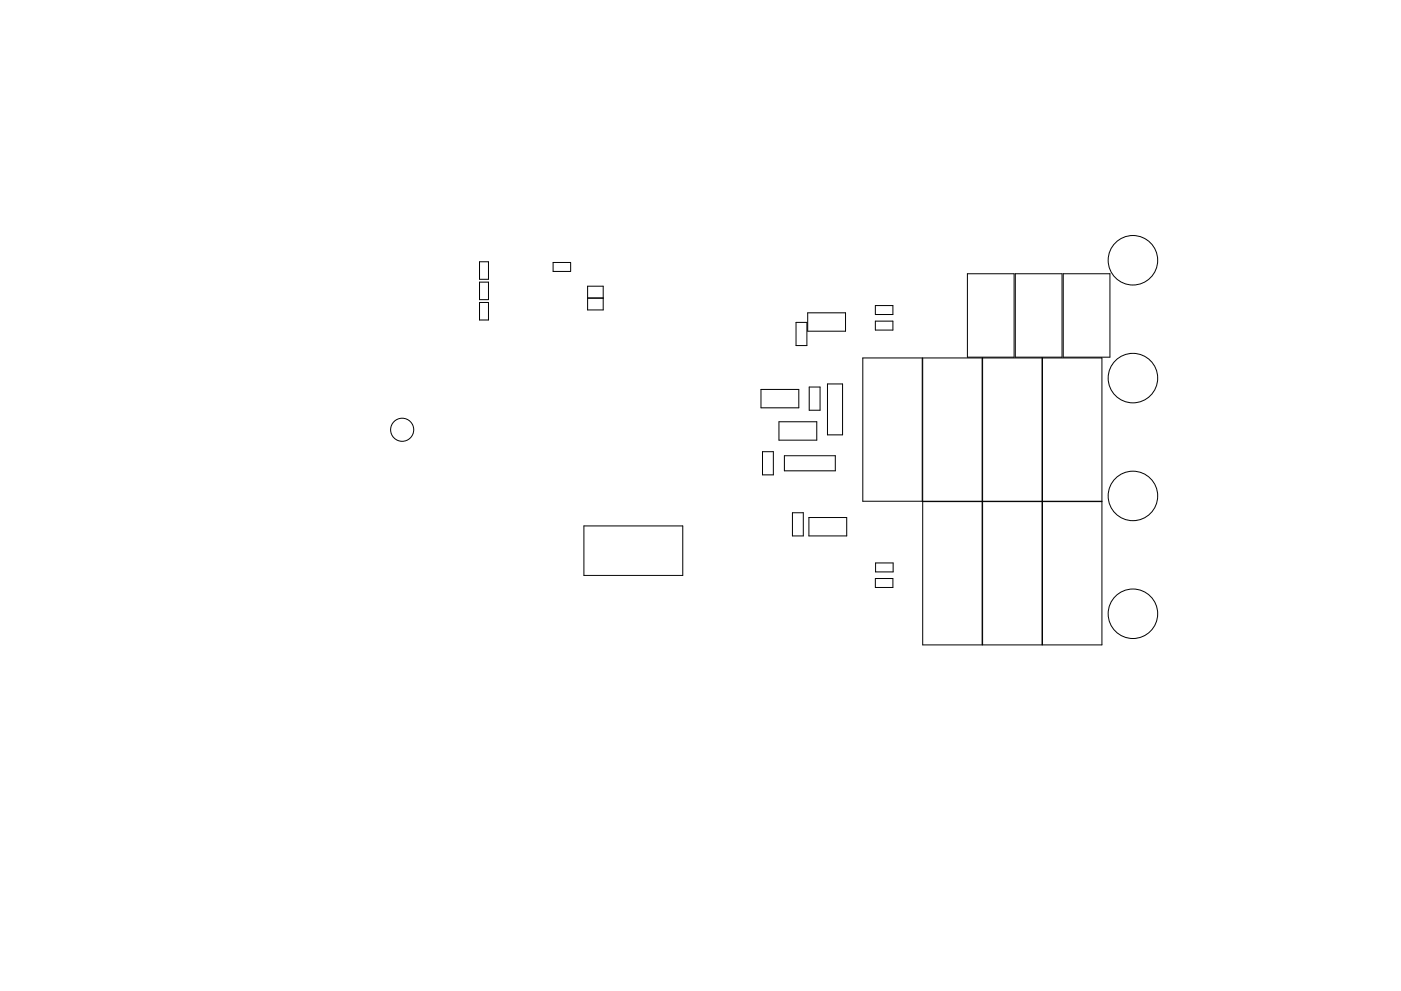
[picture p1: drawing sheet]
<svg xmlns="http://www.w3.org/2000/svg" width="297mm" height="210mm" viewBox="0 0 297 210" stroke-linecap="round" stroke-linejoin="round" font-family="sans-serif">
<g fill="none" stroke="#000" stroke-width=".21">
<path d="M101.7 55.5h1.9v3.8h-1.9zM101.7 59.9h1.9v3.7h-1.9zM117.3 55.7h3.7v1.9h-3.7zM205.1 58.1h9.9v17.7h-9.9zM215.3 58.1h9.9v17.7h-9.9zM225.4 58.1h9.9v17.7h-9.9zM101.7 64.2h1.9v3.7h-1.9zM124.6 60.7h3.3v5.1h-3.3zM124.6 63.2h3.3M168.8 68.4h2.3v4.9h-2.3zM171.3 66.4h8v3.9h-8zM182.9 75.9h12.6v30.4h-12.6z"/>
<path d="M185.6 64.8h3.7v1.9h-3.7zM185.6 68.1h3.7v1.9h-3.7zM195.6 75.9h12.6v30.4h-12.6zM208.3 75.9h12.6v30.4h-12.6zM221 75.9h12.6v30.4h-12.6zM161.3 82.6h8.1v3.9h-8.1zM161.7 95.8h2.3v5h-2.3zM165.2 89.5h8v3.9h-8zM166.3 96.7h10.8v3.2h-10.8zM171.6 82.1h2.3v4.9h-2.3zM175.4 81.5h3.2v10.8h-3.2zM123.8 111.6h21v10.5h-21z"/>
<path d="M168 108.8h2.3v4.9h-2.3zM171.5 109.8h8v3.9h-8zM185.6 119.4h3.8v1.9h-3.8zM195.6 106.4h12.6v30.4h-12.6zM208.3 106.4h12.6v30.4h-12.6zM221 106.4h12.6v30.4h-12.6zM185.6 122.7h3.7v1.9h-3.7z"/>
<circle cx="240.2" cy="55.2" r="5.2"/>
<circle cx="85.3" cy="91.2" r="2.45"/>
<circle cx="240.2" cy="80.2" r="5.2"/>
<circle cx="240.2" cy="105.2" r="5.2"/>
<circle cx="240.2" cy="130.2" r="5.2"/>
</g>
</svg>
